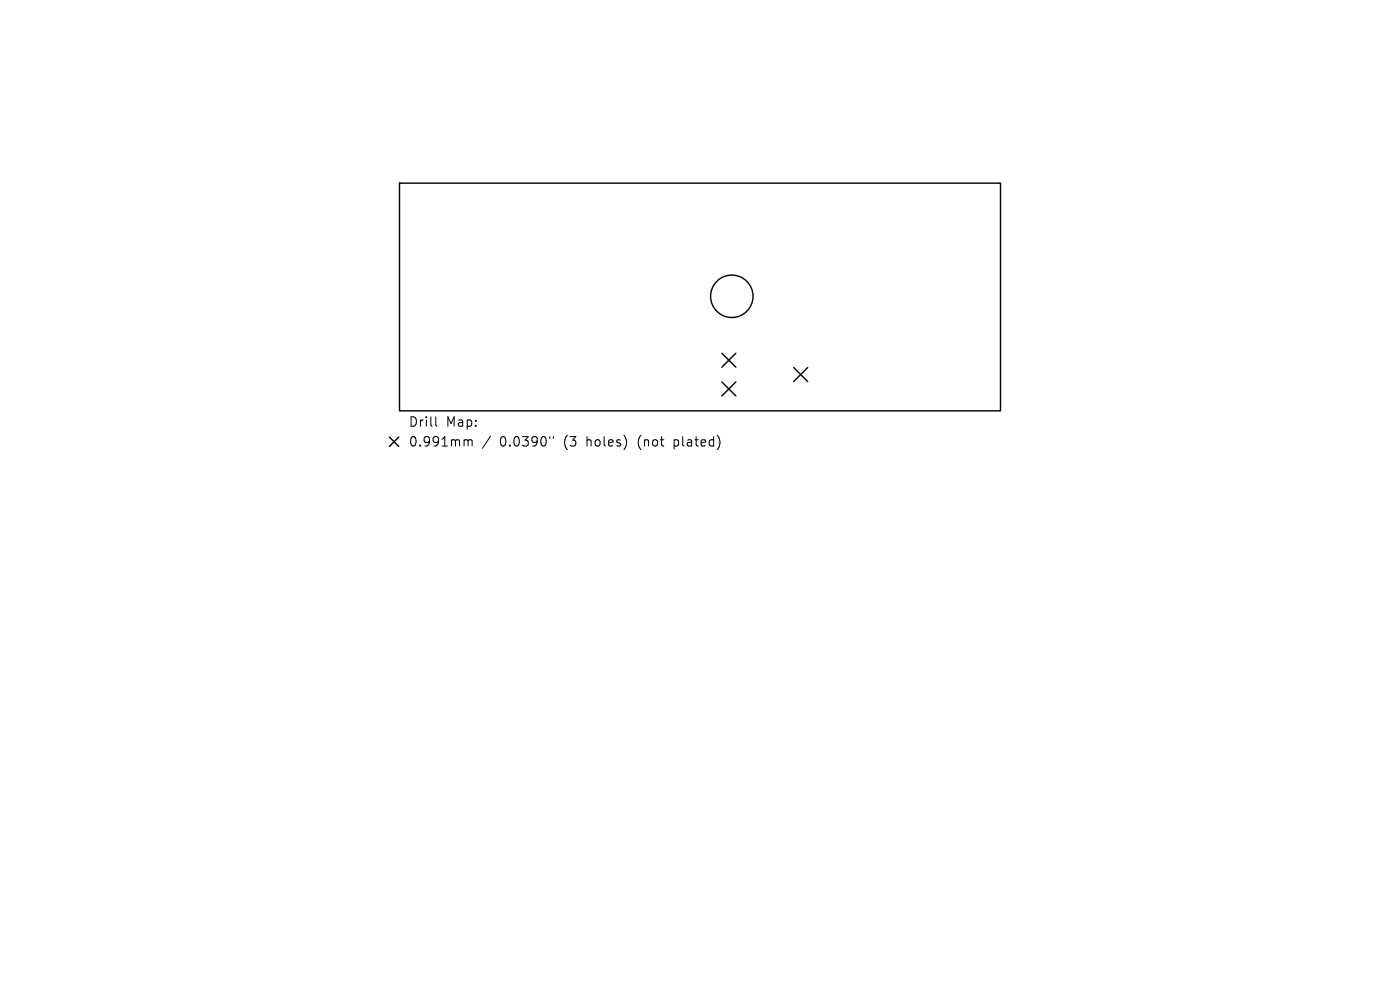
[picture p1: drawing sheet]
<svg xmlns="http://www.w3.org/2000/svg" width="297mm" height="210mm" viewBox="0 0 297 210" stroke-linecap="round" stroke-linejoin="round" font-family="sans-serif">
<defs><g id="words">
<g font-size="2.8">
<text x="86.6" y="90.8">Drill</text>
<text x="86.6" y="95">0.991mm</text>
<text x="94.6" y="90.8">Map:</text>
<text x="106" y="95">0.0390&quot;</text>
<text x="119.8" y="95">(3</text>
<text x="124.7" y="95">holes)</text>
<text x="135.8" y="95">(not</text>
<text x="143.6" y="95">plated)</text>
</g>
</g></defs>
<g fill="none" stroke="#000" stroke-width=".3">
<path d="M84.8 38.9h127.5v48.3h-127.5zM153.1 74.9l3 3M156.1 74.9l-3 3M168.4 78l2.9 2.9M171.3 78l-2.9 2.9M82.6 92.7l2 2M84.6 92.7l-2 2M153.1 81l3 3M156.1 81l-3 3"/>
<circle cx="155.3" cy="62.9" r="4.5"/>
</g>
<path d="M92.4 88.4v1.7l.3 .3M98.7 93.3l.5 .1 .1 .2M99.3 93.6l.3-.3 .5 .1 .1 1.2M99.3 93.6v1M104.1 92.5l-1.7 2.6M116.6 92.6v.4M117.4 92.6v.4" fill="none" stroke="#000" stroke-width=".21"/>
<use href="#words"/>
</svg>
